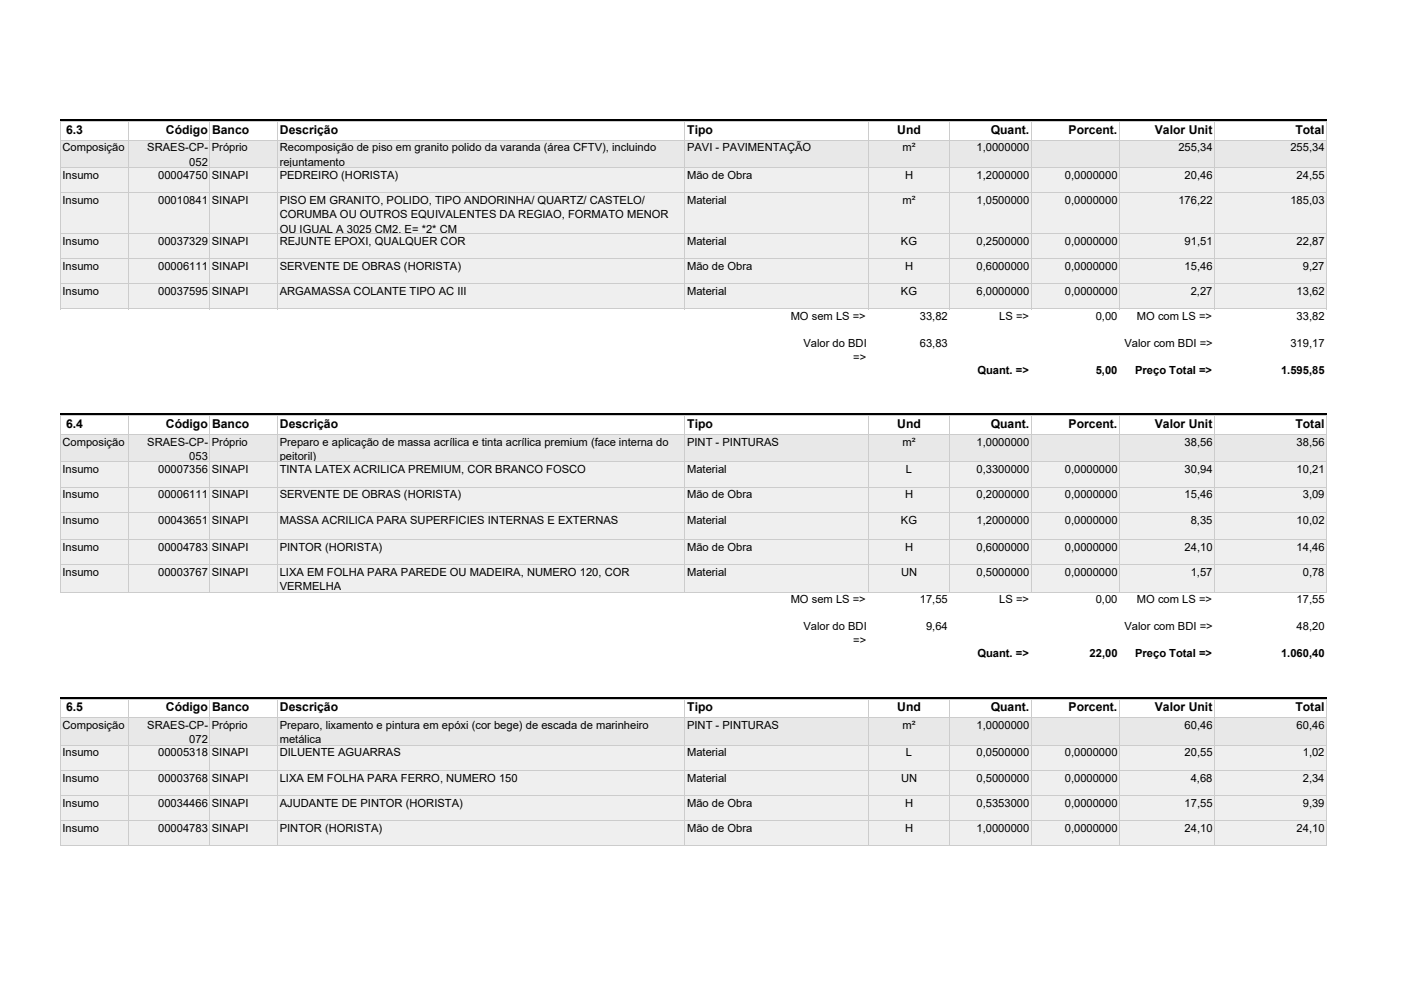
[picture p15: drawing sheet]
<svg xmlns="http://www.w3.org/2000/svg" width="297mm" height="210mm" viewBox="0 0 297 210" stroke-linecap="round" stroke-linejoin="round" font-family="sans-serif">
<defs><g id="words">
<g font-size="2.6">
<text x="14" y="28.3">6.3</text>
<text x="35.2" y="28.3">Código Banco</text>
<text x="59.3" y="28.3">Descrição</text>
<text x="145.7" y="28.3">Tipo</text>
<text x="190.2" y="28.3">Und</text>
<text x="210.1" y="28.3">Quant.</text>
<text x="226.6" y="28.3">Porcent.</text>
<text x="244.9" y="28.3">Valor Unit</text>
<text x="274.7" y="28.3">Total</text>
<text x="14" y="90.8">6.4</text>
<text x="35.2" y="90.8">Código Banco</text>
<text x="59.3" y="90.8">Descrição</text>
<text x="145.7" y="90.8">Tipo</text>
<text x="190.2" y="90.8">Und</text>
<text x="210.1" y="90.8">Quant.</text>
<text x="226.6" y="90.8">Porcent.</text>
<text x="244.9" y="90.8">Valor Unit</text>
<text x="274.7" y="90.8">Total</text>
<text x="14" y="150.9">6.5</text>
<text x="35.2" y="150.9">Código Banco</text>
<text x="59.3" y="150.9">Descrição</text>
<text x="145.7" y="150.9">Tipo</text>
<text x="190.2" y="150.9">Und</text>
<text x="210.1" y="150.9">Quant.</text>
<text x="226.6" y="150.9">Porcent.</text>
<text x="244.9" y="150.9">Valor Unit</text>
<text x="274.7" y="150.9">Total</text>
</g>
<g font-size="2.4">
<text x="13.2" y="32.1">Composição</text>
<text x="31.2" y="32.1">SRAES-CP-</text>
<text x="40.1" y="35.1">052</text>
<text x="44.9" y="32.1">Próprio</text>
<text x="59.3" y="32.1">Recomposição de piso em granito polido da varanda (área CFTV), incluindo</text>
<text x="59.3" y="35.1">rejuntamento</text>
<text x="145.7" y="32.1">PAVI - PAVIMENTAÇÃO</text>
<text x="191.3" y="32.1">m²</text>
<text x="207" y="32.1">1,0000000</text>
<text x="249.8" y="32.1">255,34</text>
<text x="273.6" y="32.1">255,34</text>
<text x="13.2" y="37.9">Insumo</text>
<text x="33.5" y="37.9">00004750 SINAPI</text>
<text x="59.3" y="37.9">PEDREIRO (HORISTA)</text>
<text x="145.7" y="37.9">Mão de Obra</text>
<text x="191.9" y="37.9">H</text>
<text x="207" y="37.9">1,2000000</text>
<text x="225.8" y="37.9">0,0000000</text>
<text x="251.2" y="37.9">20,46</text>
<text x="274.9" y="37.9">24,55</text>
<text x="13.2" y="43.2">Insumo</text>
<text x="33.5" y="43.2">00010841 SINAPI</text>
<text x="59.3" y="43.2">PISO EM GRANITO, POLIDO, TIPO ANDORINHA/ QUARTZ/ CASTELO/</text>
<text x="59.3" y="46.3">CORUMBA OU OUTROS EQUIVALENTES DA REGIAO, FORMATO MENOR</text>
<text x="145.7" y="43.2">Material</text>
<text x="191.3" y="43.2">m²</text>
<text x="207" y="43.2">1,0500000</text>
<text x="225.8" y="43.2">0,0000000</text>
<text x="249.8" y="43.2">176,22</text>
<text x="273.6" y="43.2">185,03</text>
<text x="13.2" y="51.9">Insumo</text>
<text x="33.5" y="51.9">00037329 SINAPI</text>
<text x="59.3" y="51.9">REJUNTE EPOXI, QUALQUER COR</text>
<text x="59.3" y="49.3">OU IGUAL A 3025 CM2, E= *2* CM</text>
<text x="145.7" y="51.9">Material</text>
<text x="191" y="51.9">KG</text>
<text x="207" y="51.9">0,2500000</text>
<text x="225.8" y="51.9">0,0000000</text>
<text x="251.2" y="51.9">91,51</text>
<text x="274.9" y="51.9">22,87</text>
<text x="13.2" y="57.2">Insumo</text>
<text x="33.5" y="57.2">00006111 SINAPI</text>
<text x="59.3" y="57.2">SERVENTE DE OBRAS (HORISTA)</text>
<text x="145.7" y="57.2">Mão de Obra</text>
<text x="191.9" y="57.2">H</text>
<text x="207" y="57.2">0,6000000</text>
<text x="225.8" y="57.2">0,0000000</text>
<text x="251.2" y="57.2">15,46</text>
<text x="276.2" y="57.2">9,27</text>
<text x="13.2" y="62.6">Insumo</text>
<text x="33.5" y="62.6">00037595 SINAPI</text>
<text x="59.3" y="62.6">ARGAMASSA COLANTE TIPO AC III</text>
<text x="145.7" y="62.6">Material</text>
<text x="191" y="62.6">KG</text>
<text x="207" y="62.6">6,0000000</text>
<text x="225.8" y="62.6">0,0000000</text>
<text x="252.5" y="62.6">2,27</text>
<text x="274.9" y="62.6">13,62</text>
<text x="167.6" y="67.9">MO sem LS =&gt;</text>
<text x="195" y="67.9">33,82</text>
<text x="211.9" y="67.9">LS =&gt;</text>
<text x="232.3" y="67.9">0,00</text>
<text x="241" y="67.9">MO com LS =&gt;</text>
<text x="274.9" y="67.9">33,82</text>
<text x="170.3" y="73.6">Valor do BDI</text>
<text x="180.9" y="76.6">=&gt;</text>
<text x="195" y="73.6">63,83</text>
<text x="238.4" y="73.6">Valor com BDI =&gt;</text>
<text x="273.6" y="73.6">319,17</text>
<text x="207.2" y="79.2">Quant. =&gt;</text>
<text x="232.3" y="79.2">5,00</text>
<text x="240.7" y="79.2">Preço Total =&gt;</text>
<text x="271.6" y="79.2">1.595,85</text>
<text x="13.2" y="94.6">Composição</text>
<text x="31.2" y="94.6">SRAES-CP-</text>
<text x="44.9" y="94.6">Próprio</text>
<text x="59.3" y="94.6">Preparo e aplicação de massa acrílica e tinta acrílica premium (face interna do</text>
<text x="145.7" y="94.6">PINT - PINTURAS</text>
<text x="191.3" y="94.6">m²</text>
<text x="207" y="94.6">1,0000000</text>
<text x="251.2" y="94.6">38,56</text>
<text x="274.9" y="94.6">38,56</text>
<text x="13.2" y="100.4">Insumo</text>
<text x="33.5" y="100.4">00007356 SINAPI</text>
<text x="40.1" y="97.6">053</text>
<text x="59.3" y="100.4">TINTA LATEX ACRILICA PREMIUM, COR BRANCO FOSCO</text>
<text x="59.3" y="97.6">peitoril)</text>
<text x="145.7" y="100.4">Material</text>
<text x="192.1" y="100.4">L</text>
<text x="207" y="100.4">0,3300000</text>
<text x="225.8" y="100.4">0,0000000</text>
<text x="251.2" y="100.4">30,94</text>
<text x="274.9" y="100.4">10,21</text>
<text x="13.2" y="105.7">Insumo</text>
<text x="33.5" y="105.7">00006111 SINAPI</text>
<text x="59.3" y="105.7">SERVENTE DE OBRAS (HORISTA)</text>
<text x="145.7" y="105.7">Mão de Obra</text>
<text x="191.9" y="105.7">H</text>
<text x="207" y="105.7">0,2000000</text>
<text x="225.8" y="105.7">0,0000000</text>
<text x="251.2" y="105.7">15,46</text>
<text x="276.2" y="105.7">3,09</text>
<text x="13.2" y="111">Insumo</text>
<text x="33.5" y="111">00043651 SINAPI</text>
<text x="59.3" y="111">MASSA ACRILICA PARA SUPERFICIES INTERNAS E EXTERNAS</text>
<text x="145.7" y="111">Material</text>
<text x="191" y="111">KG</text>
<text x="207" y="111">1,2000000</text>
<text x="225.8" y="111">0,0000000</text>
<text x="252.5" y="111">8,35</text>
<text x="274.9" y="111">10,02</text>
<text x="13.2" y="116.8">Insumo</text>
<text x="33.5" y="116.8">00004783 SINAPI</text>
<text x="59.3" y="116.8">PINTOR (HORISTA)</text>
<text x="145.7" y="116.8">Mão de Obra</text>
<text x="191.9" y="116.8">H</text>
<text x="207" y="116.8">0,6000000</text>
<text x="225.8" y="116.8">0,0000000</text>
<text x="251.2" y="116.8">24,10</text>
<text x="274.9" y="116.8">14,46</text>
<text x="13.2" y="122.2">Insumo</text>
<text x="33.5" y="122.2">00003767 SINAPI</text>
<text x="59.3" y="122.2">LIXA EM FOLHA PARA PAREDE OU MADEIRA, NUMERO 120, COR</text>
<text x="59.3" y="125.2">VERMELHA</text>
<text x="145.7" y="122.2">Material</text>
<text x="191" y="122.2">UN</text>
<text x="207" y="122.2">0,5000000</text>
<text x="225.8" y="122.2">0,0000000</text>
<text x="252.5" y="122.2">1,57</text>
<text x="276.2" y="122.2">0,78</text>
<text x="167.6" y="128">MO sem LS =&gt;</text>
<text x="195" y="128">17,55</text>
<text x="211.9" y="128">LS =&gt;</text>
<text x="232.3" y="128">0,00</text>
<text x="241" y="128">MO com LS =&gt;</text>
<text x="274.9" y="128">17,55</text>
<text x="170.3" y="133.6">Valor do BDI</text>
<text x="180.9" y="136.7">=&gt;</text>
<text x="196.3" y="133.6">9,64</text>
<text x="238.4" y="133.6">Valor com BDI =&gt;</text>
<text x="274.9" y="133.6">48,20</text>
<text x="207.2" y="139.3">Quant. =&gt;</text>
<text x="231" y="139.3">22,00</text>
<text x="240.7" y="139.3">Preço Total =&gt;</text>
<text x="271.6" y="139.3">1.060,40</text>
<text x="13.2" y="154.6">Composição</text>
<text x="31.2" y="154.6">SRAES-CP-</text>
<text x="44.9" y="154.6">Próprio</text>
<text x="59.3" y="154.6">Preparo, lixamento e pintura em epóxi (cor bege) de escada de marinheiro</text>
<text x="145.7" y="154.6">PINT - PINTURAS</text>
<text x="191.3" y="154.6">m²</text>
<text x="207" y="154.6">1,0000000</text>
<text x="251.2" y="154.6">60,46</text>
<text x="274.9" y="154.6">60,46</text>
<text x="13.2" y="160.4">Insumo</text>
<text x="33.5" y="160.4">00005318 SINAPI</text>
<text x="40.1" y="157.7">072</text>
<text x="59.3" y="160.4">DILUENTE AGUARRAS</text>
<text x="59.3" y="157.7">metálica</text>
<text x="145.7" y="160.4">Material</text>
<text x="192.1" y="160.4">L</text>
<text x="207" y="160.4">0,0500000</text>
<text x="225.8" y="160.4">0,0000000</text>
<text x="251.2" y="160.4">20,55</text>
<text x="276.2" y="160.4">1,02</text>
<text x="13.2" y="165.8">Insumo</text>
<text x="33.5" y="165.8">00003768 SINAPI</text>
<text x="59.3" y="165.8">LIXA EM FOLHA PARA FERRO, NUMERO 150</text>
<text x="145.7" y="165.8">Material</text>
<text x="191" y="165.8">UN</text>
<text x="207" y="165.8">0,5000000</text>
<text x="225.8" y="165.8">0,0000000</text>
<text x="252.5" y="165.8">4,68</text>
<text x="276.2" y="165.8">2,34</text>
<text x="13.2" y="171.1">Insumo</text>
<text x="33.5" y="171.1">00034466 SINAPI</text>
<text x="59.3" y="171.1">AJUDANTE DE PINTOR (HORISTA)</text>
<text x="145.7" y="171.1">Mão de Obra</text>
<text x="191.9" y="171.1">H</text>
<text x="207" y="171.1">0,5353000</text>
<text x="225.8" y="171.1">0,0000000</text>
<text x="251.2" y="171.1">17,55</text>
<text x="276.2" y="171.1">9,39</text>
<text x="13.2" y="176.4">Insumo</text>
<text x="33.5" y="176.4">00004783 SINAPI</text>
<text x="59.3" y="176.4">PINTOR (HORISTA)</text>
<text x="145.7" y="176.4">Mão de Obra</text>
<text x="191.9" y="176.4">H</text>
<text x="207" y="176.4">1,0000000</text>
<text x="225.8" y="176.4">0,0000000</text>
<text x="251.2" y="176.4">24,10</text>
<text x="274.9" y="176.4">24,10</text>
</g>
</g></defs>
<path d="M12.9 25.7h268.4" fill="none" stroke="#dff0d8" stroke-width=".21"/>
<path d="M12.9 25.7h268.4v4h-268.4z" fill="#fff"/>
<path d="M12.9 29.7h268.4v5.8h-268.4z" fill="#dff0d8"/>
<path d="M12.9 35.5h268.4v30h-268.4z" fill="#efefef"/>
<path d="M12.9 65.5h268.4v22.5h-268.4z" fill="#fff"/>
<path d="M12.9 88.1h268.4" fill="none" stroke="#dff0d8" stroke-width=".25"/>
<path d="M12.9 88.2h268.4v4h-268.4z" fill="#fff"/>
<path d="M12.9 92.2h268.4v5.8h-268.4z" fill="#dff0d8"/>
<path d="M12.9 98h268.4v27.6h-268.4z" fill="#efefef"/>
<path d="M12.9 125.6h268.4v22.5h-268.4z" fill="#fff"/>
<path d="M12.9 148.2h268.4" fill="none" stroke="#dff0d8" stroke-width=".25"/>
<path d="M12.9 148.3h268.4v4h-268.4z" fill="#fff"/>
<path d="M12.9 152.2h268.4v5.9h-268.4z" fill="#dff0d8"/>
<path d="M12.9 158h268.4v21.4h-268.4z" fill="#efefef"/>
<g fill="none" stroke="#ccc" stroke-width=".21">
<path d="M12.8 25.6v40M12.9 25.7h268.4M12.9 29.7h268.4M12.9 35.5h268.4M27.2 25.8v39.8M44.5 25.8v39.8M58.9 25.8v39.8M145.2 25.8v39.8M184.1 25.8v39.8M201.4 25.8v39.8M218.6 25.8v39.8M237.3 25.8v39.8"/>
<path d="M257.5 25.8v39.8M281.2 25.8v39.8M12.9 40.8h268.4M12.9 49.5h268.4M12.9 54.8h268.4M12.9 60.2h268.4M12.9 65.5h268.4M12.8 88.1v37.6M12.9 88.2h268.4M12.9 92.2h268.4M12.9 98h268.4M27.2 88.3v37.4"/>
<path d="M44.5 88.3v37.4M58.9 88.3v37.4M145.2 88.3v37.4M184.1 88.3v37.4M201.4 88.3v37.4M218.6 88.3v37.4M237.3 88.3v37.4M257.5 88.3v37.4M281.2 88.3v37.4M12.9 103.3h268.4M12.9 108.6h268.4M12.9 114.4h268.4"/>
<path d="M12.9 119.8h268.4M12.9 125.6h268.4M12.8 148.2v31.3M12.9 148.3h268.4M12.9 152.3h268.4M12.9 158.1h268.4M27.2 148.4v31.1M44.5 148.4v31.1M58.9 148.4v31.1M145.2 148.4v31.1M184.1 148.4v31.1M201.4 148.4v31.1"/>
<path d="M218.6 148.4v31.1M237.3 148.4v31.1M257.5 148.4v31.1M281.2 148.4v31.1M12.9 163.4h268.4M12.9 168.7h268.4M12.9 174.1h268.4M12.9 179.4h268.4"/>
</g>
<path d="M12.8 25.2h268.5v.6h-268.5zM12.8 87.7h268.5v.6h-268.5zM12.8 147.7h268.5v.7h-268.5z" fill="#000"/>
<use href="#words"/>
</svg>
